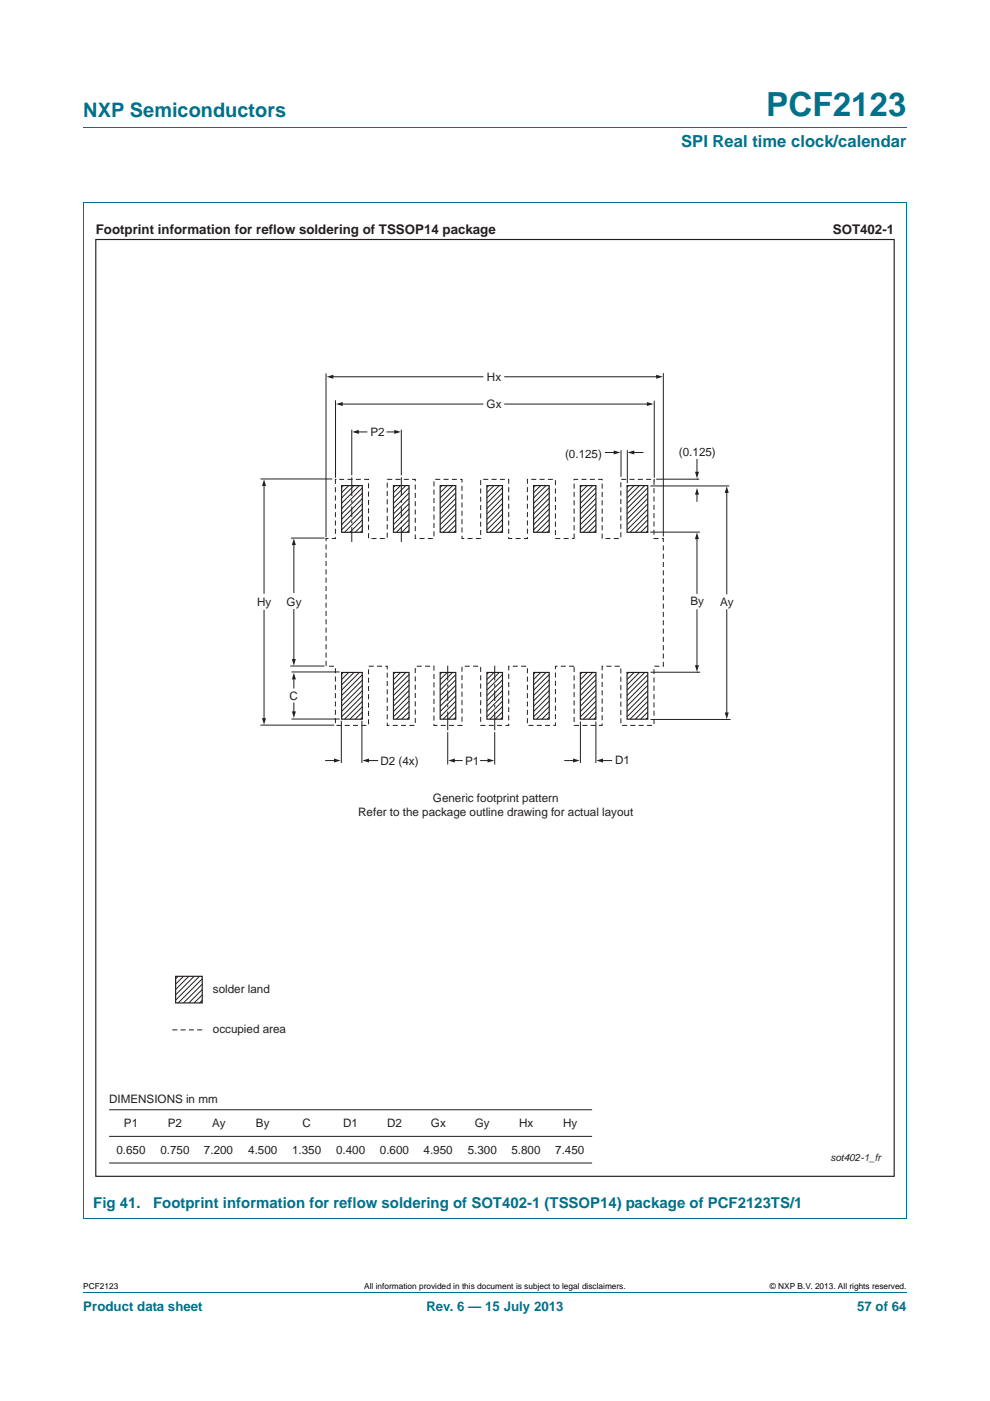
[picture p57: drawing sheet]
<svg xmlns="http://www.w3.org/2000/svg" width="210mm" height="297mm" viewBox="0 0 210 297" stroke-linecap="round" stroke-linejoin="round" font-family="sans-serif">
<defs><g id="words">
<text font-size="7" fill="#00718a" x="162.5" y="24.6">PCF2123</text>
<text font-size="4.2" fill="#00718a" x="17.7" y="24.9">NXP Semiconductors</text>
<text font-size="3.5" fill="#00718a" x="144.5" y="31.1">SPI Real time clock/calendar</text>
<g font-size="3.2" fill="#00718a">
<text x="19.8" y="256.2">Fig 41.</text>
<text x="32.5" y="256.2">Footprint information for reflow soldering of SOT402-1 (TSSOP14) package of PCF2123TS/1</text>
</g>
<g font-size="2.8" fill="#231f20">
<text x="20.3" y="49.5">Footprint information for reflow soldering of TSSOP14 package</text>
<text x="176.6" y="49.5">SOT402-1</text>
</g>
<g font-size="2.8" fill="#00718a">
<text x="17.7" y="277.9">Product data sheet</text>
<text x="90.4" y="277.9">Rev. 6 — 15 July 2013</text>
<text x="181.8" y="277.9">57 of 64</text>
</g>
<g font-size="2.5" fill="#231f20">
<text x="103.3" y="80.7">Hx</text>
<text x="103.2" y="86.5">Gx</text>
<text x="78.6" y="92.4">P2</text>
<text x="119.9" y="97.1">(0.125)</text>
<text x="144" y="96.7">(0.125)</text>
<text x="54.5" y="128.4">Hy</text>
<text x="60.8" y="128.4">Gy</text>
<text x="146.4" y="128.3">By</text>
<text x="152.8" y="128.5">Ay</text>
<text x="61.4" y="148.4">C</text>
<text x="80.7" y="162.1">D2 (4x)</text>
<text x="98.6" y="162.2">P1</text>
<text x="130.5" y="162.1">D1</text>
<text x="76" y="173">Refer to the package outline drawing for actual layout</text>
<text x="91.8" y="170.1">Generic footprint pattern</text>
<text x="45.2" y="210.5">solder land</text>
<text x="45.2" y="218.9">occupied area</text>
<text x="23.1" y="233.9">DIMENSIONS in mm</text>
<text x="26.3" y="239">P1</text>
<text x="35.6" y="239">P2</text>
<text x="45" y="239">Ay</text>
<text x="54.3" y="239">By</text>
<text x="64.2" y="239">C</text>
<text x="72.8" y="239">D1</text>
<text x="82.1" y="239">D2</text>
<text x="91.4" y="239">Gx</text>
<text x="100.7" y="239">Gy</text>
<text x="110.1" y="239">Hx</text>
<text x="119.4" y="239">Hy</text>
<text x="24.7" y="244.6">0.650</text>
<text x="34" y="244.6">0.750</text>
<text x="43.3" y="244.6">7.200</text>
<text x="52.6" y="244.6">4.500</text>
<text x="62" y="244.6">1.350</text>
<text x="71.3" y="244.6">0.400</text>
<text x="80.6" y="244.6">0.600</text>
<text x="89.8" y="244.6">4.950</text>
<text x="99.2" y="244.6">5.300</text>
<text x="108.5" y="244.6">5.800</text>
<text x="117.8" y="244.6">7.450</text>
</g>
<text font-size="2.1" fill="#231f20" x="176.1" y="246.1">sot402-1_fr</text>
<g font-size="1.8">
<text x="17.7" y="273.3">PCF2123</text>
<text x="77.3" y="273.3">All information provided in this document is subject to legal disclaimers.</text>
<text x="163.3" y="273.3">© NXP B.V. 2013. All rights reserved.</text>
</g>
</g></defs>
<path d="M17.7 27h174.6M17.6 42.9h174.7M17.7 42.9v215.4M192.3 42.9v215.4M17.6 258.3h174.7M17.7 273.9h174.6" fill="none" stroke="#00718a" stroke-width=".21"/>
<path d="M154.2 104.2v21.7" fill="none" stroke="#231f20" stroke-width=".21"/>
<path d="M154.2 103.1l.4 1.4h-.9z" fill="#231f20"/>
<path d="M154.2 129.3v22" fill="none" stroke="#231f20" stroke-width=".21"/>
<path d="M153.7 151.1h.9l-.4 1.4z" fill="#231f20"/>
<path d="M147.8 114v11.8" fill="none" stroke="#231f20" stroke-width=".21"/>
<path d="M147.8 112.9l.4 1.4h-.8z" fill="#231f20"/>
<path d="M147.8 129.3v12" fill="none" stroke="#231f20" stroke-width=".21"/>
<path d="M147.4 141h.8l-.4 1.5z" fill="#231f20"/>
<path d="M62.3 115.3v10.3" fill="none" stroke="#231f20" stroke-width=".21"/>
<path d="M62.3 114.2l.4 1.4h-.8z" fill="#231f20"/>
<path d="M62.3 129.2v10.8" fill="none" stroke="#231f20" stroke-width=".21"/>
<path d="M61.9 139.7h.8l-.4 1.4z" fill="#231f20"/>
<path d="M56 102.8v23" fill="none" stroke="#231f20" stroke-width=".21"/>
<path d="M56 101.6l.4 1.4h-.8z" fill="#231f20"/>
<path d="M56 129.4v23.1" fill="none" stroke="#231f20" stroke-width=".21"/>
<path d="M55.6 152.3h.8l-.4 1.4z" fill="#231f20"/>
<path d="M107.1 79.9h32.4" fill="none" stroke="#231f20" stroke-width=".21"/>
<path d="M139.2 79.5l1.4 .4-1.4 .4z" fill="#231f20"/>
<path d="M70.3 79.9h32.1" fill="none" stroke="#231f20" stroke-width=".21"/>
<path d="M69.3 79.9l1.4-.4v.8z" fill="#231f20"/>
<path d="M107.1 85.7h30.4" fill="none" stroke="#231f20" stroke-width=".21"/>
<path d="M137.2 85.2l1.4 .5-1.4 .4z" fill="#231f20"/>
<path d="M72.3 85.7h30.1" fill="none" stroke="#231f20" stroke-width=".21"/>
<path d="M71.3 85.7l1.4-.5v.9z" fill="#231f20"/>
<path d="M37.3 207h5.6v5.6h-5.6z" fill="none" stroke="#231f20" stroke-width=".25"/>
<g fill="none" stroke="#231f20" stroke-width=".21">
<path d="M74.6 91.1v9.7M85.1 91.1v9.7M74.6 101.2v4M74.6 106.1v.5M74.6 107.4v2.3M74.6 110.4v.6M74.6 111.8v3.1M85.1 101.2v4M85.1 106.1v.5M85.1 107.4v2.3M85.1 110.4v.6M85.1 111.8v3.1"/>
<path d="M95 141.1v3.2M95 145.1v.5M95 146.4v2.2M95 149.4v.6M95 150.9v3.9M95 155.2v6.9M104.9 141.1v3.2M104.9 145.1v.5M104.9 146.4v2.2M104.9 149.4v.6M104.9 150.9v3.9M104.9 155.2v6.9"/>
<path d="M101.9 161.3h1.8"/>
</g>
<path d="M103.4 160.8l1.4 .5-1.4 .4z" fill="#231f20"/>
<path d="M96.2 161.3h1.8" fill="none" stroke="#231f20" stroke-width=".21"/>
<path d="M95.1 161.3l1.4-.5v.9z" fill="#231f20"/>
<path d="M119.8 161.3h2" fill="none" stroke="#231f20" stroke-width=".21"/>
<path d="M121.6 160.8l1.4 .5-1.4 .4z" fill="#231f20"/>
<path d="M127.6 161.3h2.1" fill="none" stroke="#231f20" stroke-width=".21"/>
<path d="M126.5 161.3l1.4-.5v.9z" fill="#231f20"/>
<path d="M69.1 161.3h2" fill="none" stroke="#231f20" stroke-width=".21"/>
<path d="M70.8 160.8l1.4 .5-1.4 .4z" fill="#231f20"/>
<path d="M78 161.3h2.1" fill="none" stroke="#231f20" stroke-width=".21"/>
<path d="M76.9 161.3l1.4-.5v.9z" fill="#231f20"/>
<path d="M128.4 95.9h2.1" fill="none" stroke="#231f20" stroke-width=".21"/>
<path d="M130.2 95.5l1.4 .4-1.4 .5z" fill="#231f20"/>
<path d="M134.2 95.9h2.2" fill="none" stroke="#231f20" stroke-width=".21"/>
<path d="M133.1 95.9l1.4-.4v.9z" fill="#231f20"/>
<path d="M82.1 91.6h1.8" fill="none" stroke="#231f20" stroke-width=".21"/>
<path d="M83.6 91.1l1.4 .5-1.4 .4z" fill="#231f20"/>
<path d="M75.8 91.6h2" fill="none" stroke="#231f20" stroke-width=".21"/>
<path d="M74.7 91.6l1.4-.5v.9z" fill="#231f20"/>
<path d="M147.8 97.4v2.9" fill="none" stroke="#231f20" stroke-width=".21"/>
<path d="M147.4 100h.9l-.5 1.4z" fill="#231f20"/>
<path d="M147.8 104.6v1.7" fill="none" stroke="#231f20" stroke-width=".21"/>
<path d="M147.8 103.5l.5 1.4h-.9z" fill="#231f20"/>
<path d="M42.9 218.4h-6.6" fill="none" stroke="#231f20" stroke-width=".21" stroke-dasharray="1.1 .7" stroke-linecap="butt"/>
<path d="M62.3 149.1v2M72.4 152.8v9M76.8 152.8v9M123.1 153v8.8M126.4 153v8.8" fill="none" stroke="#231f20" stroke-width=".21"/>
<path d="M61.9 150.8h.9l-.5 1.4z" fill="#231f20"/>
<path d="M62.3 143.8v2.1" fill="none" stroke="#231f20" stroke-width=".21"/>
<path d="M62.3 142.6l.5 1.4h-.9z" fill="#231f20"/>
<g fill="none" stroke="#231f20" stroke-width=".21">
<path d="M69.1 79.2v34.7M140.7 79.1v34.7M71.2 84.9v16.4M131.7 95.4v5.7M133.1 95.4v7M138.8 84.9v16.4M55.2 101.6h15.3M61.7 114.1h7.1M69.1 114.2h.1M71.1 101.7h.1M72.8 102.9l-.3 .4M74 102.9l-1.5 1.5"/>
<path d="M75.1 102.9l-2.6 2.7M75.5 103h.1M76.2 102.9l-3.7 3.8M76.8 103.4l-4.3 4.4M76.8 104.6l-4.3 4.4M76.8 105.7l-4.3 4.4M76.8 106.8l-4.3 4.4M76.8 108l-4.3 4.3M76.8 109.1l-3.7 3.8M76.8 110.2l-2.6 2.7M76.8 111.3l-1.5 1.6M76.8 112.5l-.3 .4"/>
<path d="M83.8 102.9l-.3 .4M85 102.9l-1.5 1.5M86.1 102.9l-2.6 2.7M86.8 103.4l-3.3 3.3M86.8 104.5l-3.3 3.3M86.8 105.7l-3.3 3.3M86.8 106.8l-3.3 3.3M86.8 107.9l-3.3 3.3M86.8 109l-3.3 3.3M86.8 110.2l-2.7 2.7M86.8 111.3l-1.6 1.6M86.8 112.4l-.5 .5"/>
<path d="M93.7 103l-.3 .3M94.9 103l-1.5 1.4M96 103l-2.6 2.6M96.7 103.4l-3.3 3.3M96.7 104.5l-3.3 3.3M96.7 105.7l-3.3 3.3M96.7 106.8l-3.3 3.3M96.7 107.9l-3.3 3.3M96.7 109l-3.3 3.3M96.7 110.2l-2.7 2.7M96.7 111.3l-1.6 1.6M96.7 112.4l-.5 .5"/>
<path d="M103.6 103l-.3 .3M104.8 103l-1.5 1.4M105.9 103l-2.6 2.6M106.6 103.4l-3.3 3.3M106.6 104.5l-3.3 3.3M106.6 105.7l-3.3 3.3M106.6 106.8l-3.3 3.3M106.6 107.9l-3.3 3.3M106.6 109l-3.3 3.3M106.6 110.2l-2.7 2.7M106.6 111.3l-1.6 1.6M106.6 112.4l-.4 .5"/>
<path d="M113.5 103l-.3 .3M114.7 103l-1.5 1.4M115.8 103l-2.6 2.6M116.5 103.4l-3.3 3.3M116.5 104.5l-3.3 3.3M116.5 109l-3.3 3.3M116.5 110.2l-2.7 2.7M116.5 111.3l-1.6 1.6M116.5 112.4l-.4 .5M116.5 105.7l-3.3 3.3M116.5 106.8l-3.3 3.3M116.5 107.9l-3.3 3.3"/>
<path d="M123.5 103l-.4 .3M124.6 103l-1.5 1.4M125.7 103l-2.6 2.6M126.4 103.4l-3.3 3.3M126.4 104.5l-3.3 3.3M126.4 105.7l-3.3 3.3M126.4 106.8l-3.3 3.3M126.4 107.9l-3.3 3.3M126.4 109l-3.3 3.3M126.4 110.2l-2.7 2.7M126.4 111.3l-1.6 1.6M126.4 112.4l-.4 .5"/>
<path d="M133.4 103l-.4 .3M134.5 103l-1.5 1.4M135.6 103l-2.6 2.6M136.8 103l-3.8 3.7M137.4 109.1l-3.8 3.8M137.4 110.2l-2.6 2.7M137.4 111.3l-1.5 1.6M137.4 103.4l-4.4 4.4M137.4 104.6l-4.4 4.4M137.4 105.7l-4.4 4.4M137.4 106.8l-4.4 4.4M137.4 108l-4.4 4.3"/>
<path d="M137.4 112.5l-.4 .4M137.9 112.8h10.5M137.9 103h16.8M138.7 101.7h.1M138.7 102h.1M139.2 101.6h9.1M147.8 101.6h.1M55.2 153.7h15.7M61.6 141.2h7.2M61.8 142.5h10.2M61.8 152.5h10.2M72.8 142.6l-.3 .3"/>
<path d="M74 142.6l-1.5 1.5M75.1 142.6l-2.6 2.6M76.2 142.6l-3.7 3.7M76.8 143.1l-4.3 4.4M76.8 144.2l-4.3 4.4M76.8 145.3l-4.3 4.4M76.8 146.5l-4.3 4.3M76.8 147.6l-4.3 4.4M76.8 148.7l-3.7 3.8M76.8 149.8l-2.6 2.7M76.8 151l-1.5 1.5M76.8 152.1l-.3 .4"/>
<path d="M83.8 142.6l-.3 .3M85 142.6l-1.5 1.5M86.1 142.6l-2.6 2.6M86.8 143l-3.3 3.3M86.8 144.2l-3.3 3.3M86.8 145.3l-3.3 3.3M86.8 146.4l-3.3 3.3M86.8 147.5l-3.3 3.3M86.8 148.7l-3.3 3.3M86.8 149.8l-2.7 2.7M86.8 150.9l-1.6 1.6M86.8 152.1l-.5 .4"/>
<path d="M93.7 142.6l-.3 .3M94.9 142.6l-1.5 1.5M96 142.6l-2.6 2.6M96.7 143l-3.3 3.3M96.7 144.2l-3.3 3.3M96.7 145.3l-3.3 3.3M96.7 146.4l-3.3 3.3M96.7 147.5l-3.3 3.3M96.7 148.7l-3.3 3.3M96.7 149.8l-2.7 2.7M96.7 150.9l-1.6 1.6M96.7 152.1l-.5 .4"/>
<path d="M103.6 142.6l-.3 .3M104.8 142.6l-1.5 1.5M105.9 142.6l-2.6 2.6M106.6 143l-3.3 3.3M106.6 144.2l-3.3 3.3M106.6 145.3l-3.3 3.3M106.6 146.4l-3.3 3.3M106.6 147.5l-3.3 3.3M106.6 148.7l-3.3 3.3M106.6 149.8l-2.7 2.7M106.6 150.9l-1.6 1.6M106.6 152.1l-.4 .4"/>
<path d="M113.6 142.6l-.4 .3M114.7 142.6l-1.5 1.5M115.8 142.6l-2.6 2.6M116.5 143l-3.3 3.3M116.5 144.2l-3.3 3.3M116.5 145.3l-3.3 3.3M116.5 146.4l-3.3 3.3M116.5 147.5l-3.3 3.3M116.5 148.7l-3.3 3.3M116.5 149.8l-2.7 2.7M116.5 150.9l-1.6 1.6M116.5 152.1l-.4 .4"/>
<path d="M123.5 142.6l-.4 .3M124.6 142.6l-1.5 1.5M125.7 142.6l-2.6 2.6M126.4 143l-3.3 3.3M126.4 144.2l-3.3 3.3M126.4 145.3l-3.3 3.3M126.4 146.4l-3.3 3.3M126.4 147.5l-3.3 3.3M126.4 148.7l-3.3 3.3M126.4 149.8l-2.7 2.7M126.4 150.9l-1.6 1.6M126.4 152.1l-.4 .4"/>
<path d="M133.4 142.6l-.4 .3M134.5 142.6l-1.5 1.5M135.6 142.6l-2.6 2.6M136.8 142.6l-3.8 3.7M137.4 143.1l-4.4 4.4M137.4 144.2l-4.4 4.4M137.4 145.3l-4.4 4.4M137.4 146.5l-4.4 4.3M137.4 147.6l-4.4 4.4M137.4 148.7l-3.8 3.8M137.4 149.8l-2.6 2.7M137.4 151l-1.5 1.5"/>
<path d="M137.4 152.1l-.4 .4M138 142.5h10.5M138 152.5h17M147.8 142.5h.1M154.1 152.5h.1M37.8 207l-.5 .5M38.9 207l-1.6 1.7M40 207l-2.7 2.8M41.2 207l-3.9 3.9M42.3 207l-5 5.1M42.9 207.5l-5.1 5.1M42.9 208.7l-4 3.9"/>
<path d="M42.9 209.8l-2.9 2.8M42.9 210.9l-1.7 1.7M42.9 212.1l-.6 .5M23.1 235.3h102.5M23.1 246.6h102.5M23.1 240.9h102.5"/>
</g>
<g fill="none" stroke="#231f20" stroke-width=".25">
<path d="M20.3 50.8h169.4v198.6h-169.4zM72.5 103h4.3v9.9h-4.3zM83.5 103h3.3v9.9h-3.3zM93.4 103h3.3v9.9h-3.3zM103.3 103h3.3v9.9h-3.3zM113.2 103h3.3v9.9h-3.3zM123.1 103h3.3v9.9h-3.3zM133 103h4.4v9.9h-4.4zM72.5 142.6h4.3v9.9h-4.3zM83.5 142.6h3.3v9.9h-3.3zM93.4 142.6h3.3v9.9h-3.3zM103.3 142.6h3.3v9.9h-3.3z"/>
<path d="M113.2 142.6h3.3v9.9h-3.3zM123.1 142.6h3.3v9.9h-3.3zM133 142.6h4.4v9.9h-4.4z"/>
</g>
<path d="M121.8 114.2v-12.6h5.9v12.6h4v-12.6h7v12.6h2v27.1h-2v12.5h-7v-12.5h-4v12.5h-5.9v-12.5M121.8 141.3h-4v12.5h-5.9v-12.5h-4v12.5h-5.9v-12.5h-4v12.5h-6v-12.5h-3.9v12.5h-6v-12.5h-3.9v12.5h-7.1v-12.5h-1.9v-27.1h1.9v-12.6h7.1v12.6h3.9v-12.6h6v12.6h3.9v-12.6h6v12.6h4v-12.6h5.9v12.6h4v-12.6h5.9v12.6h4" fill="none" stroke="#231f20" stroke-width=".21" stroke-dasharray="1.1 .7" stroke-linecap="butt"/>
<use href="#words"/>
</svg>
